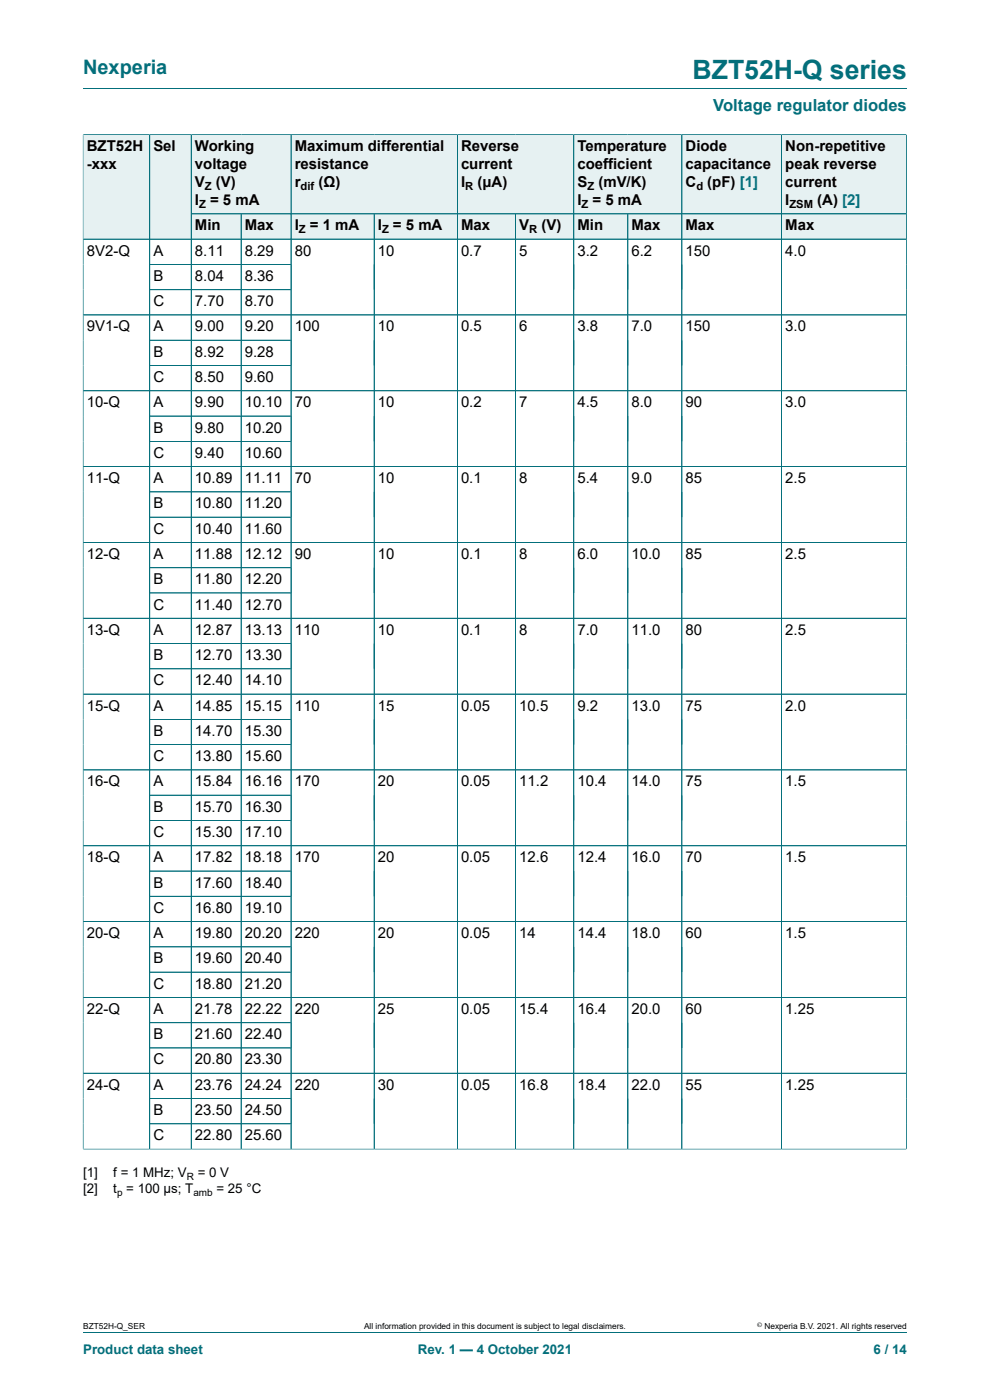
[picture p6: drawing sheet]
<svg xmlns="http://www.w3.org/2000/svg" width="210mm" height="297mm" viewBox="0 0 210 297" stroke-linecap="round" stroke-linejoin="round" font-family="sans-serif">
<defs><g id="words">
<text font-size="5.6" fill="#036f7b" x="146.9" y="16.8">BZT52H-Q series</text>
<text font-size="4.2" fill="#036f7b" x="17.6" y="15.6">Nexperia</text>
<text font-size="3.5" fill="#036f7b" x="151.3" y="23.7">Voltage regulator diodes</text>
<g font-size="3.2">
<text x="18.4" y="32.1">BZT52H</text>
<text x="18.4" y="35.9">-xxx</text>
<text x="32.5" y="32.1">Sel</text>
<text x="41.3" y="32.1">Working</text>
<text x="41.3" y="35.9">voltage</text>
<text x="62.5" y="32.1">Maximum differential</text>
<text x="62.5" y="35.9">resistance</text>
<text x="97.8" y="32.1">Reverse</text>
<text x="97.8" y="35.9">current</text>
<text x="122.5" y="32.1">Temperature</text>
<text x="122.5" y="35.9">coefficient</text>
<text x="145.4" y="32.1">Diode</text>
<text x="145.4" y="35.9">capacitance</text>
<text x="166.6" y="32.1">Non-repetitive</text>
<text x="166.6" y="35.9">peak reverse</text>
<text x="41.3" y="39.7">V</text>
<text x="45.8" y="39.7">(V)</text>
<text x="62.5" y="39.7">r</text>
<text x="67.5" y="39.7">(Ω)</text>
<text x="97.8" y="39.7">I</text>
<text x="101.3" y="39.7">(μA)</text>
<text x="122.5" y="39.7">S</text>
<text x="126.9" y="39.7">(mV/K)</text>
<text x="145.4" y="39.7">C</text>
<text x="150" y="39.7">(pF) [1]</text>
<text x="166.6" y="39.7">current</text>
<text x="41.3" y="43.5">I</text>
<text x="44.6" y="43.5">= 5 mA</text>
<text x="122.5" y="43.5">I</text>
<text x="125.7" y="43.5">= 5 mA</text>
<text x="166.6" y="43.5">I</text>
<text x="173.4" y="43.5">(A) [2]</text>
<text x="41.3" y="48.9">Min</text>
<text x="51.9" y="48.9">Max</text>
<text x="62.5" y="48.9">I</text>
<text x="65.7" y="48.9">= 1 mA</text>
<text x="80.2" y="48.9">I</text>
<text x="83.4" y="48.9">= 5 mA</text>
<text x="97.8" y="48.9">Max</text>
<text x="110.1" y="48.9">V</text>
<text x="114.9" y="48.9">(V)</text>
<text x="122.5" y="48.9">Min</text>
<text x="133.9" y="48.9">Max</text>
<text x="145.4" y="48.9">Max</text>
<text x="166.6" y="48.9">Max</text>
<text x="18.4" y="54.2">8V2-Q</text>
<text x="32.5" y="54.2">A</text>
<text x="32.5" y="59.6">B</text>
<text x="41.3" y="54.2">8.11</text>
<text x="41.3" y="59.6">8.04</text>
<text x="51.9" y="54.2">8.29</text>
<text x="51.9" y="59.6">8.36</text>
<text x="62.5" y="54.2">80</text>
<text x="80.2" y="54.2">10</text>
<text x="97.8" y="54.2">0.7</text>
<text x="110.1" y="54.2">5</text>
<text x="122.5" y="54.2">3.2</text>
<text x="133.9" y="54.2">6.2</text>
<text x="145.4" y="54.2">150</text>
<text x="166.6" y="54.2">4.0</text>
<text x="32.5" y="65">C</text>
<text x="41.3" y="65">7.70</text>
<text x="51.9" y="65">8.70</text>
<text x="18.4" y="70.3">9V1-Q</text>
<text x="32.5" y="70.3">A</text>
<text x="41.3" y="70.3">9.00</text>
<text x="51.9" y="70.3">9.20</text>
<text x="62.5" y="70.3">100</text>
<text x="80.2" y="70.3">10</text>
<text x="97.8" y="70.3">0.5</text>
<text x="110.1" y="70.3">6</text>
<text x="122.5" y="70.3">3.8</text>
<text x="133.9" y="70.3">7.0</text>
<text x="145.4" y="70.3">150</text>
<text x="166.6" y="70.3">3.0</text>
<text x="32.5" y="75.7">B</text>
<text x="41.3" y="75.7">8.92</text>
<text x="51.9" y="75.7">9.28</text>
<text x="32.5" y="81">C</text>
<text x="41.3" y="81">8.50</text>
<text x="51.9" y="81">9.60</text>
<text x="18.4" y="86.4">10-Q</text>
<text x="32.5" y="86.4">A</text>
<text x="41.3" y="86.4">9.90</text>
<text x="51.9" y="86.4">10.10</text>
<text x="62.5" y="86.4">70</text>
<text x="80.2" y="86.4">10</text>
<text x="97.8" y="86.4">0.2</text>
<text x="110.1" y="86.4">7</text>
<text x="122.5" y="86.4">4.5</text>
<text x="133.9" y="86.4">8.0</text>
<text x="145.4" y="86.4">90</text>
<text x="166.6" y="86.4">3.0</text>
<text x="32.5" y="91.8">B</text>
<text x="41.3" y="91.8">9.80</text>
<text x="51.9" y="91.8">10.20</text>
<text x="32.5" y="97.1">C</text>
<text x="41.3" y="97.1">9.40</text>
<text x="51.9" y="97.1">10.60</text>
<text x="18.4" y="102.5">11-Q</text>
<text x="32.5" y="102.5">A</text>
<text x="32.5" y="107.9">B</text>
<text x="41.3" y="102.5">10.89</text>
<text x="41.3" y="107.9">10.80</text>
<text x="51.9" y="102.5">11.11</text>
<text x="51.9" y="107.9">11.20</text>
<text x="62.5" y="102.5">70</text>
<text x="80.2" y="102.5">10</text>
<text x="97.8" y="102.5">0.1</text>
<text x="110.1" y="102.5">8</text>
<text x="122.5" y="102.5">5.4</text>
<text x="133.9" y="102.5">9.0</text>
<text x="145.4" y="102.5">85</text>
<text x="166.6" y="102.5">2.5</text>
<text x="32.5" y="113.2">C</text>
<text x="41.3" y="113.2">10.40</text>
<text x="51.9" y="113.2">11.60</text>
<text x="18.4" y="118.6">12-Q</text>
<text x="32.5" y="118.6">A</text>
<text x="41.3" y="118.6">11.88</text>
<text x="51.9" y="118.6">12.12</text>
<text x="62.5" y="118.6">90</text>
<text x="80.2" y="118.6">10</text>
<text x="97.8" y="118.6">0.1</text>
<text x="110.1" y="118.6">8</text>
<text x="122.5" y="118.6">6.0</text>
<text x="133.9" y="118.6">10.0</text>
<text x="145.4" y="118.6">85</text>
<text x="166.6" y="118.6">2.5</text>
<text x="32.5" y="123.9">B</text>
<text x="41.3" y="123.9">11.80</text>
<text x="51.9" y="123.9">12.20</text>
<text x="32.5" y="129.3">C</text>
<text x="41.3" y="129.3">11.40</text>
<text x="51.9" y="129.3">12.70</text>
<text x="18.4" y="134.7">13-Q</text>
<text x="32.5" y="134.7">A</text>
<text x="41.3" y="134.7">12.87</text>
<text x="51.9" y="134.7">13.13</text>
<text x="62.5" y="134.7">110</text>
<text x="80.2" y="134.7">10</text>
<text x="97.8" y="134.7">0.1</text>
<text x="110.1" y="134.7">8</text>
<text x="122.5" y="134.7">7.0</text>
<text x="133.9" y="134.7">11.0</text>
<text x="145.4" y="134.7">80</text>
<text x="166.6" y="134.7">2.5</text>
<text x="32.5" y="140">B</text>
<text x="41.3" y="140">12.70</text>
<text x="51.9" y="140">13.30</text>
<text x="32.5" y="145.4">C</text>
<text x="41.3" y="145.4">12.40</text>
<text x="51.9" y="145.4">14.10</text>
<text x="18.4" y="150.8">15-Q</text>
<text x="32.5" y="150.8">A</text>
<text x="41.3" y="150.8">14.85</text>
<text x="51.9" y="150.8">15.15</text>
<text x="62.5" y="150.8">110</text>
<text x="80.2" y="150.8">15</text>
<text x="97.8" y="150.8">0.05</text>
<text x="110.1" y="150.8">10.5</text>
<text x="122.5" y="150.8">9.2</text>
<text x="133.9" y="150.8">13.0</text>
<text x="145.4" y="150.8">75</text>
<text x="166.6" y="150.8">2.0</text>
<text x="32.5" y="156.1">B</text>
<text x="32.5" y="161.5">C</text>
<text x="41.3" y="156.1">14.70</text>
<text x="41.3" y="161.5">13.80</text>
<text x="51.9" y="156.1">15.30</text>
<text x="51.9" y="161.5">15.60</text>
<text x="18.4" y="166.8">16-Q</text>
<text x="32.5" y="166.8">A</text>
<text x="41.3" y="166.8">15.84</text>
<text x="51.9" y="166.8">16.16</text>
<text x="62.5" y="166.8">170</text>
<text x="80.2" y="166.8">20</text>
<text x="97.8" y="166.8">0.05</text>
<text x="110.1" y="166.8">11.2</text>
<text x="122.5" y="166.8">10.4</text>
<text x="133.9" y="166.8">14.0</text>
<text x="145.4" y="166.8">75</text>
<text x="166.6" y="166.8">1.5</text>
<text x="32.5" y="172.2">B</text>
<text x="41.3" y="172.2">15.70</text>
<text x="51.9" y="172.2">16.30</text>
<text x="32.5" y="177.6">C</text>
<text x="41.3" y="177.6">15.30</text>
<text x="51.9" y="177.6">17.10</text>
<text x="18.4" y="182.9">18-Q</text>
<text x="32.5" y="182.9">A</text>
<text x="41.3" y="182.9">17.82</text>
<text x="51.9" y="182.9">18.18</text>
<text x="62.5" y="182.9">170</text>
<text x="80.2" y="182.9">20</text>
<text x="97.8" y="182.9">0.05</text>
<text x="110.1" y="182.9">12.6</text>
<text x="122.5" y="182.9">12.4</text>
<text x="133.9" y="182.9">16.0</text>
<text x="145.4" y="182.9">70</text>
<text x="166.6" y="182.9">1.5</text>
<text x="32.5" y="188.3">B</text>
<text x="41.3" y="188.3">17.60</text>
<text x="51.9" y="188.3">18.40</text>
<text x="32.5" y="193.7">C</text>
<text x="41.3" y="193.7">16.80</text>
<text x="51.9" y="193.7">19.10</text>
<text x="18.4" y="199">20-Q</text>
<text x="32.5" y="199">A</text>
<text x="41.3" y="199">19.80</text>
<text x="51.9" y="199">20.20</text>
<text x="62.5" y="199">220</text>
<text x="80.2" y="199">20</text>
<text x="97.8" y="199">0.05</text>
<text x="110.1" y="199">14</text>
<text x="122.5" y="199">14.4</text>
<text x="133.9" y="199">18.0</text>
<text x="145.4" y="199">60</text>
<text x="166.6" y="199">1.5</text>
<text x="32.5" y="204.4">B</text>
<text x="32.5" y="209.7">C</text>
<text x="41.3" y="204.4">19.60</text>
<text x="41.3" y="209.7">18.80</text>
<text x="51.9" y="204.4">20.40</text>
<text x="51.9" y="209.7">21.20</text>
<text x="18.4" y="215.1">22-Q</text>
<text x="32.5" y="215.1">A</text>
<text x="41.3" y="215.1">21.78</text>
<text x="51.9" y="215.1">22.22</text>
<text x="62.5" y="215.1">220</text>
<text x="80.2" y="215.1">25</text>
<text x="97.8" y="215.1">0.05</text>
<text x="110.1" y="215.1">15.4</text>
<text x="122.5" y="215.1">16.4</text>
<text x="133.9" y="215.1">20.0</text>
<text x="145.4" y="215.1">60</text>
<text x="166.6" y="215.1">1.25</text>
<text x="32.5" y="220.5">B</text>
<text x="41.3" y="220.5">21.60</text>
<text x="51.9" y="220.5">22.40</text>
<text x="32.5" y="225.8">C</text>
<text x="41.3" y="225.8">20.80</text>
<text x="51.9" y="225.8">23.30</text>
<text x="18.4" y="231.2">24-Q</text>
<text x="32.5" y="231.2">A</text>
<text x="41.3" y="231.2">23.76</text>
<text x="51.9" y="231.2">24.24</text>
<text x="62.5" y="231.2">220</text>
<text x="80.2" y="231.2">30</text>
<text x="97.8" y="231.2">0.05</text>
<text x="110.1" y="231.2">16.8</text>
<text x="122.5" y="231.2">18.4</text>
<text x="133.9" y="231.2">22.0</text>
<text x="145.4" y="231.2">55</text>
<text x="166.6" y="231.2">1.25</text>
<text x="32.5" y="236.5">B</text>
<text x="41.3" y="236.5">23.50</text>
<text x="51.9" y="236.5">24.50</text>
<text x="32.5" y="241.9">C</text>
<text x="41.3" y="241.9">22.80</text>
<text x="51.9" y="241.9">25.60</text>
</g>
<g font-size="2.8">
<text x="17.6" y="249.7">[1]</text>
<text x="24" y="249.7">f = 1 MHz; V</text>
<text x="41.9" y="249.7">= 0 V</text>
<text x="17.6" y="253.1">[2]</text>
<text x="24" y="253.1">t = 100 μs; T</text>
<text x="45.9" y="253.1">= 25 °C</text>
</g>
<g font-size="2.8" fill="#036f7b">
<text x="17.6" y="287.2">Product data sheet</text>
<text x="88.6" y="287.2">Rev. 1 — 4 October 2021</text>
<text x="185.3" y="287.2">6 / 14</text>
</g>
<g font-size="2.4">
<text x="43.5" y="40.3">Z</text>
<text x="63.7" y="40.3">dif</text>
<text x="98.7" y="40.3">R</text>
<text x="124.6" y="40.3">Z</text>
<text x="147.7" y="40.3">d</text>
<text x="42.2" y="44.1">Z</text>
<text x="123.4" y="44.1">Z</text>
<text x="167.5" y="44.1">ZSM</text>
<text x="63.4" y="49.5">Z</text>
<text x="81" y="49.5">Z</text>
<text x="112.3" y="49.5">R</text>
</g>
<g font-size="2.1">
<text x="39.6" y="250.3">R</text>
<text x="24.8" y="253.7">p</text>
<text x="41" y="253.7">amb</text>
</g>
<g font-size="1.8">
<text x="17.6" y="282">BZT52H-Q_SER</text>
<text x="77.2" y="282">All information provided in this document is subject to legal disclaimers.</text>
<text x="162.2" y="282">Nexperia B.V. 2021. All rights reserved</text>
</g>
<text font-size="1.4" x="160.6" y="281.6">©</text>
</g></defs>
<path d="M17.6 18.8h174.8M40.6 28.6h21.1v16.8h-21.1z" fill="none" stroke="#036f7b" stroke-width=".21"/>
<path d="M40.6 28.6h21.1v16.7h-21.1z" fill="#e6f1f2"/>
<path d="M61.7 28.6h35.3v16.8h-35.3z" fill="none" stroke="#036f7b" stroke-width=".21"/>
<path d="M61.8 28.6h35.1v16.7h-35.1z" fill="#e6f1f2"/>
<path d="M97 28.6h24.7v16.8h-24.7z" fill="none" stroke="#036f7b" stroke-width=".21"/>
<path d="M97.1 28.6h24.5v16.7h-24.5z" fill="#e6f1f2"/>
<path d="M121.7 28.6h22.9v16.8h-22.9z" fill="none" stroke="#036f7b" stroke-width=".21"/>
<g fill="#e6f1f2">
<path d="M121.8 28.6h22.8v16.7h-22.8z"/>
<path d="M144.7 28.6h21v16.7h-21z"/>
</g>
<path d="M144.6 28.6h21.2v16.8h-21.2z" fill="none" stroke="#036f7b" stroke-width=".21"/>
<path d="M165.9 28.6h26.3v16.7h-26.3z" fill="#e6f1f2"/>
<path d="M17.6 28.5v22.2h14.1v-22.1h-14.1M192.3 28.5v16.9h-26.5v-16.8h26.5" fill="none" stroke="#036f7b" stroke-width=".21"/>
<path d="M17.7 28.6h14v22.1h-14z" fill="#e6f1f2"/>
<path d="M31.7 28.6h8.9v22.1h-8.8z" fill="none" stroke="#036f7b" stroke-width=".21"/>
<g fill="#e6f1f2">
<path d="M31.8 28.6h8.7v22.1h-8.7z"/>
<path d="M40.6 45.4h10.5v5.3h-10.5z"/>
</g>
<path d="M40.6 45.4h10.6v5.3h-10.6z" fill="none" stroke="#036f7b" stroke-width=".21"/>
<path d="M51.2 45.4h10.5v5.3h-10.5z" fill="#e6f1f2"/>
<path d="M51.2 45.4h10.5v5.3h-10.5z" fill="none" stroke="#036f7b" stroke-width=".21"/>
<path d="M61.8 45.4h17.5v5.3h-17.5z" fill="#e6f1f2"/>
<path d="M61.7 45.4h17.7v5.3h-17.7z" fill="none" stroke="#036f7b" stroke-width=".21"/>
<path d="M79.4 45.4h17.5v5.3h-17.5z" fill="#e6f1f2"/>
<path d="M79.4 45.4h17.6v5.3h-17.6z" fill="none" stroke="#036f7b" stroke-width=".21"/>
<path d="M97.1 45.4h12.2v5.3h-12.2z" fill="#e6f1f2"/>
<path d="M97 45.4h12.4v5.3h-12.4z" fill="none" stroke="#036f7b" stroke-width=".21"/>
<path d="M109.4 45.4h12.2v5.3h-12.2z" fill="#e6f1f2"/>
<path d="M109.4 45.4h12.3v5.3h-12.3z" fill="none" stroke="#036f7b" stroke-width=".21"/>
<path d="M121.8 45.4h11.3v5.3h-11.3z" fill="#e6f1f2"/>
<path d="M121.7 45.4h11.5v5.3h-11.5z" fill="none" stroke="#036f7b" stroke-width=".21"/>
<path d="M133.2 45.4h11.4v5.3h-11.4z" fill="#e6f1f2"/>
<path d="M133.2 45.4h11.4v5.3h-11.4z" fill="none" stroke="#036f7b" stroke-width=".21"/>
<path d="M144.7 45.4h21v5.3h-21z" fill="#e6f1f2"/>
<path d="M144.6 45.4h21.2v5.3h-21.2z" fill="none" stroke="#036f7b" stroke-width=".21"/>
<path d="M165.9 45.4h26.3v5.3h-26.3z" fill="#e6f1f2"/>
<g fill="none" stroke="#036f7b" stroke-width=".21">
<path d="M17.6 28.6v215.2M17.7 28.6h174.5M31.7 28.6v215.2M40.6 28.6v215.2M61.7 28.6v215.2M97 28.6v215.2M121.7 28.6v215.2M144.6 28.6v215.2M165.8 28.6v215.2M192.3 28.6v215.2M17.6 50.7h174.7M31.7 56.1h30"/>
<path d="M40.6 45.4h151.7M51.2 45.4v198.4M79.4 45.4v198.4M109.4 45.4v198.4M133.2 45.4v198.4M17.6 66.8h174.7M31.7 61.5h30M31.7 72.2h30M31.7 77.5h30M17.6 82.9h174.7M17.6 99h174.7M31.7 88.3h30"/>
<path d="M31.7 93.6h30M17.6 115.1h174.7M31.7 109.7h30M61.7 104.4h-30M17.6 131.2h174.7M31.7 125.8h30M31.7 136.5h30M61.7 120.4h-30M17.6 147.2h174.7M31.7 152.6h30M61.7 141.9h-30M61.7 158h-30"/>
<path d="M17.6 163.3h174.7M17.6 179.4h174.7M61.7 168.7h-30M61.7 174.1h-30M17.6 195.5h174.7M31.7 190.1h30M61.7 184.8h-30M17.6 211.6h174.7M31.7 206.2h30M61.7 200.9h-30M61.7 217h-30M17.6 227.7h174.7"/>
<path d="M31.7 238.4h30M61.7 222.3h-30M61.7 233h-30M17.6 243.8h174.7M17.6 282.6h174.8"/>
</g>
<use href="#words"/>
</svg>
